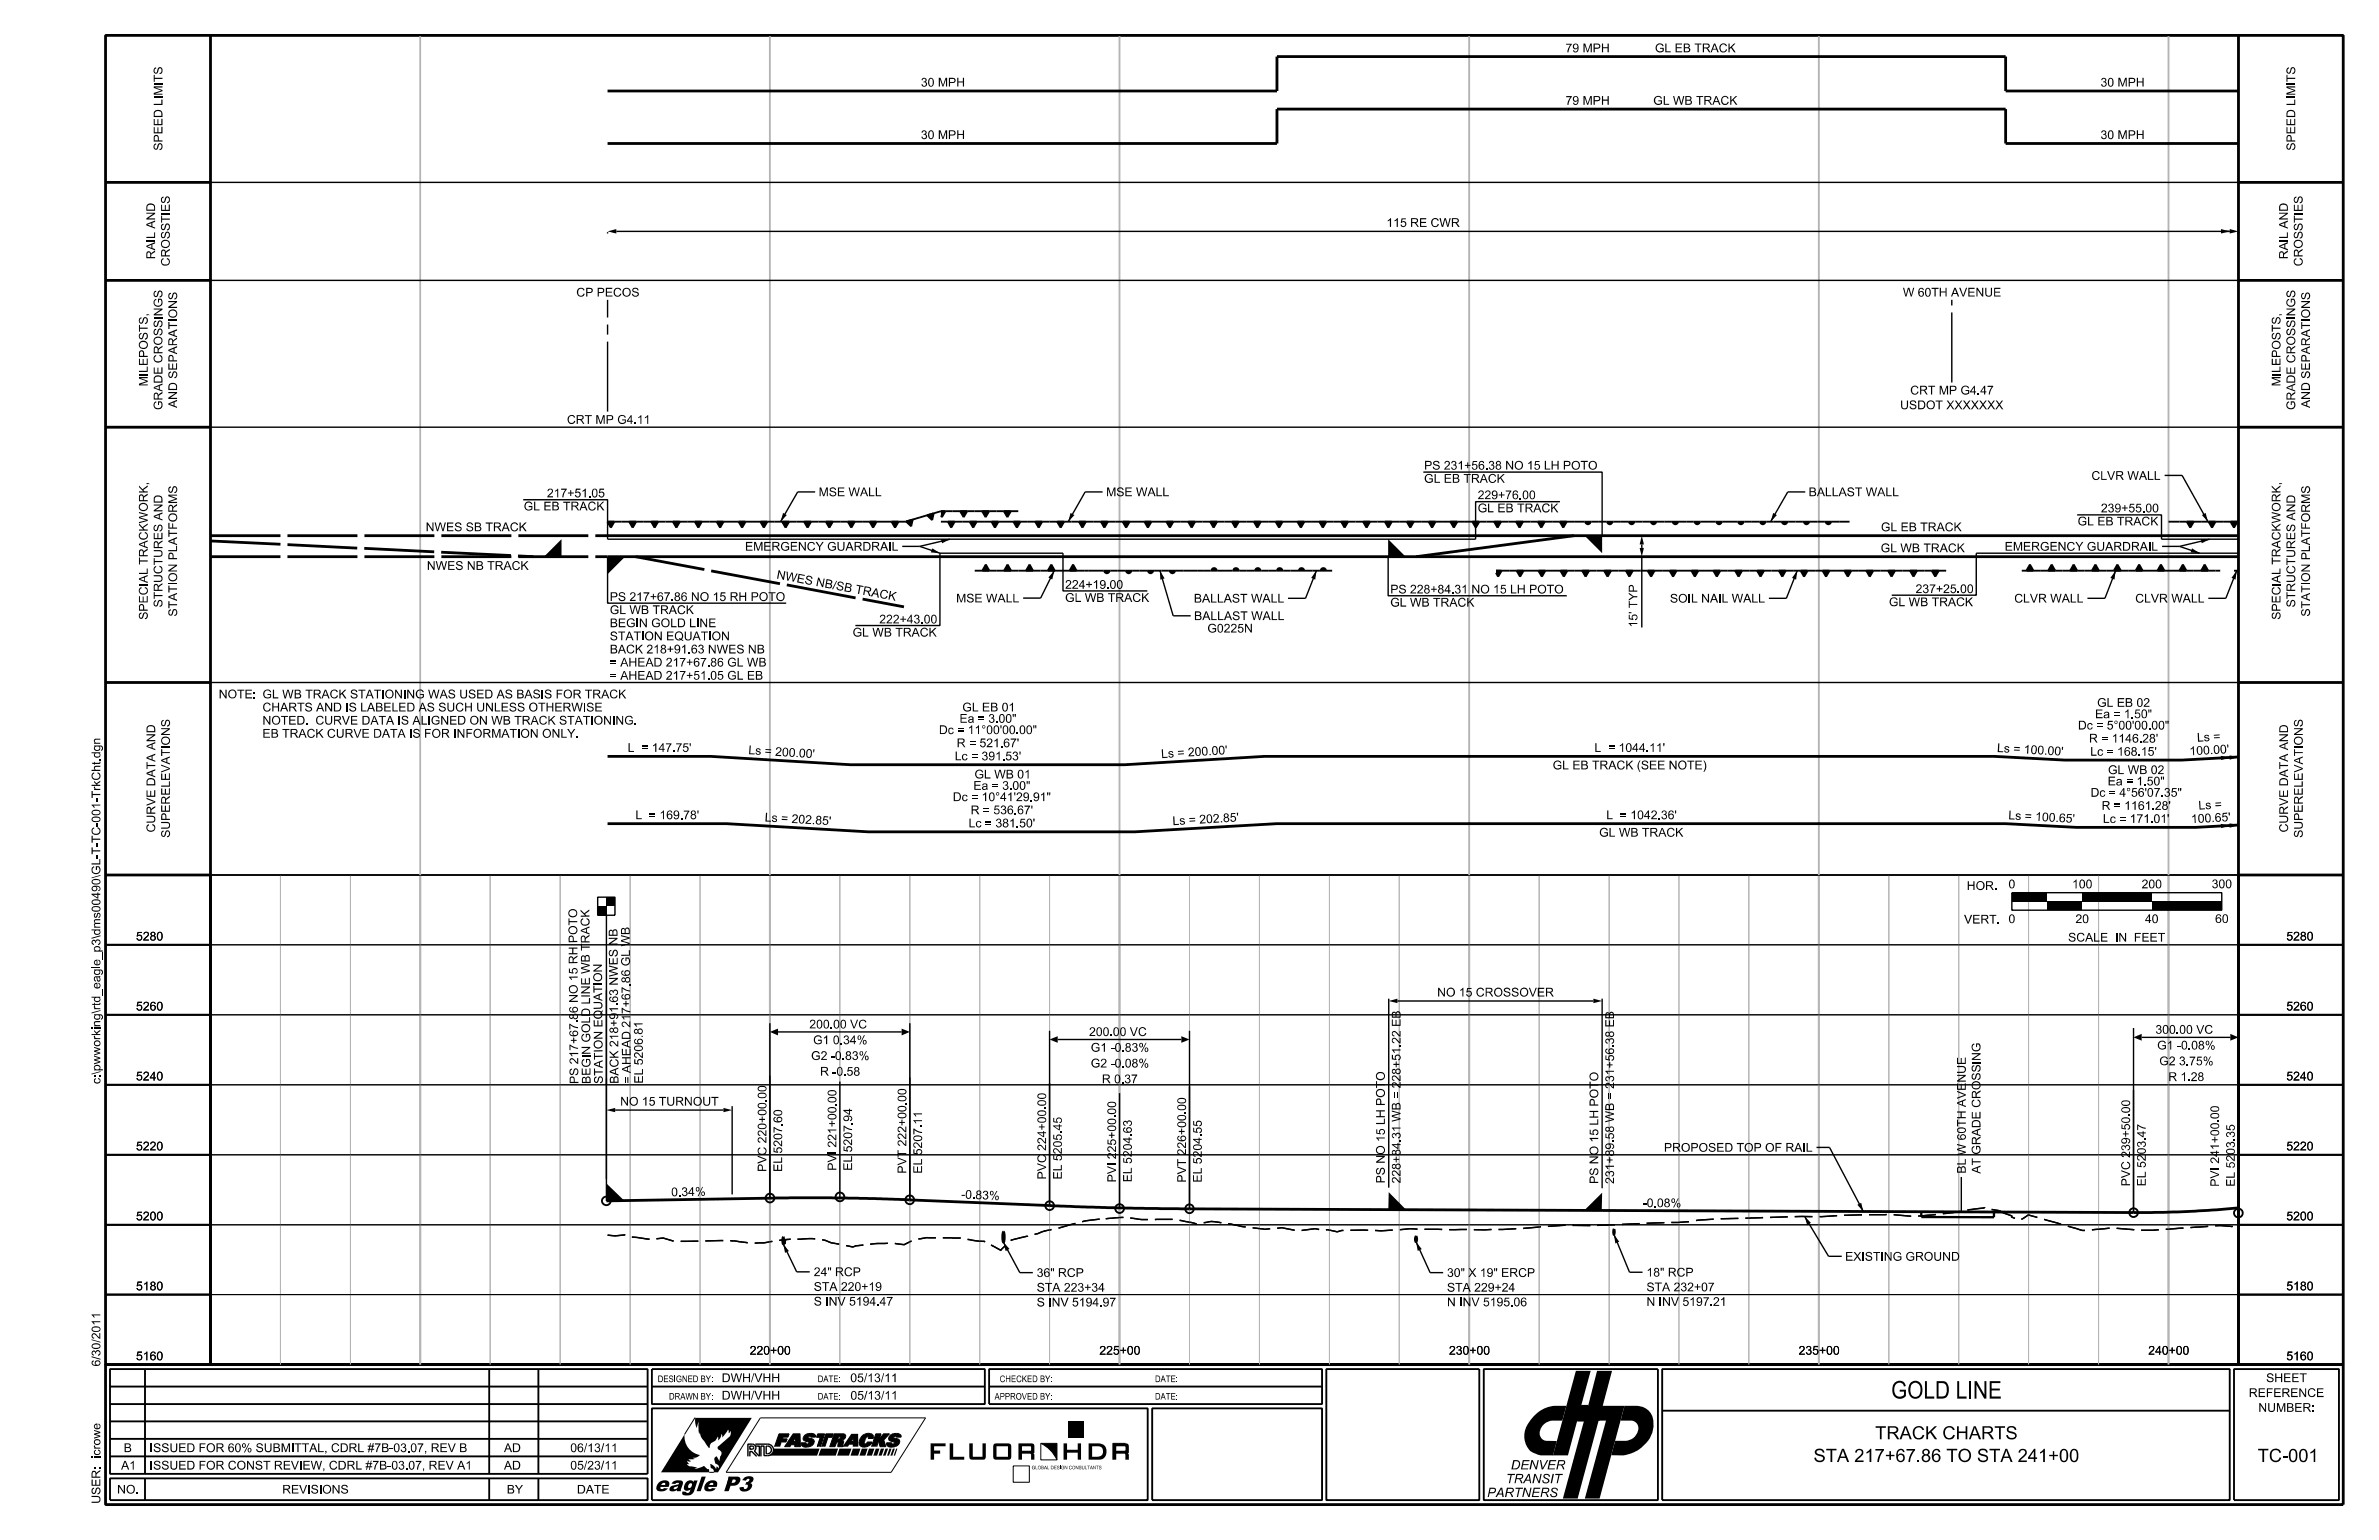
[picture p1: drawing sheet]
<svg xmlns="http://www.w3.org/2000/svg" width="432mm" height="279mm" viewBox="0 0 432 279" stroke-linecap="round" stroke-linejoin="round" font-family="sans-serif">
<defs><g id="words">
<text font-size="3.2" x="343.2" y="253.7">GOLD LINE</text>
<text font-size="2.7" x="118.7" y="270.6">eagle P3</text>
<g font-size="2.4">
<text x="340.4" y="261.1">TRACK CHARTS</text>
<text x="329.2" y="265.2">STA 217+67.86 TO STA 241+00</text>
<text x="409.8" y="265.2">TC-001</text>
</g>
<g font-size="1.7">
<text x="273.3" y="269.1">TRANSIT</text>
<text x="274.2" y="266.6">DENVER</text>
<text x="269.9" y="271.6">PARTNERS</text>
</g>
<g font-size="1.6">
<text x="284.2" y="9.5">79 MPH</text>
<text x="300.4" y="9.5">GL EB TRACK</text>
<text x="29.5" y="17.4" transform="rotate(-90 29.5 17.4)">MI</text>
<text x="29.5" y="14.9" transform="rotate(-90 29.5 14.9)">TS</text>
<text x="167.1" y="15.7">30 MPH</text>
<text x="381.3" y="15.7">30 MPH</text>
<text x="416.6" y="17.4" transform="rotate(-90 416.6 17.4)">MI</text>
<text x="416.6" y="14.9" transform="rotate(-90 416.6 14.9)">TS</text>
<text x="284.2" y="19">79 MPH</text>
<text x="300.1" y="19">GL WB TRACK</text>
<text x="29.5" y="27.3" transform="rotate(-90 29.5 27.3)">SPEED LI</text>
<text x="167.1" y="25.2">30 MPH</text>
<text x="381.3" y="25.2">30 MPH</text>
<text x="416.6" y="27.3" transform="rotate(-90 416.6 27.3)">SPEED LI</text>
<text x="30.8" y="38.5" transform="rotate(-90 30.8 38.5)">ES</text>
<text x="251.6" y="41.2">115 RE CWR</text>
<text x="417.9" y="38.5" transform="rotate(-90 417.9 38.5)">ES</text>
<text x="28.1" y="47" transform="rotate(-90 28.1 47)">RAI</text>
<text x="28.1" y="43.3" transform="rotate(-90 28.1 43.3)">LAND</text>
<text x="415.3" y="47" transform="rotate(-90 415.3 47)">RAI</text>
<text x="415.3" y="43.3" transform="rotate(-90 415.3 43.3)">LAND</text>
<text x="30.8" y="48.3" transform="rotate(-90 30.8 48.3)">CROSSTI</text>
<text x="104.6" y="53.8">CP PECOS</text>
<text x="345.4" y="53.8">W 60TH AVENUE</text>
<text x="417.9" y="48.3" transform="rotate(-90 417.9 48.3)">CROSSTI</text>
<text x="29.5" y="57.4" transform="rotate(-90 29.5 57.4)">NGS</text>
<text x="32.2" y="57.8" transform="rotate(-90 32.2 57.8)">ONS</text>
<text x="416.6" y="57.4" transform="rotate(-90 416.6 57.4)">NGS</text>
<text x="419.3" y="57.8" transform="rotate(-90 419.3 57.8)">ONS</text>
<text x="26.8" y="70.1" transform="rotate(-90 26.8 70.1)">MIEPOSTS,</text>
<text x="26.8" y="67.6" transform="rotate(-90 26.8 67.6)">L</text>
<text x="346.7" y="71.6">CRT MP G4.47</text>
<text x="413.9" y="70.1" transform="rotate(-90 413.9 70.1)">MIEPOSTS,</text>
<text x="413.9" y="67.6" transform="rotate(-90 413.9 67.6)">L</text>
<text x="29.5" y="74.4" transform="rotate(-90 29.5 74.4)">GRADE CROSSI</text>
<text x="32.2" y="74" transform="rotate(-90 32.2 74)">AND SEPARATI</text>
<text x="102.9" y="76.9">CRT MP G4.11</text>
<text x="344.9" y="74.2">USDOT XXXXXXX</text>
<text x="416.6" y="74.4" transform="rotate(-90 416.6 74.4)">GRADE CROSSI</text>
<text x="419.3" y="74" transform="rotate(-90 419.3 74)">AND SEPARATI</text>
<text x="258.5" y="87.6">GL EB TRACK</text>
<text x="258.5" y="85.2">PS 231+56.38 NO 15 LH POTO</text>
<text x="379.6" y="87.1">CLVR WALL</text>
<text x="95.1" y="92.6">GL EB TRACK</text>
<text x="99.3" y="90.2">217+51.05</text>
<text x="148.6" y="90">MSE WALL</text>
<text x="200.8" y="90">MSE WALL</text>
<text x="268.2" y="92.9">GL EB TRACK</text>
<text x="268.2" y="90.6">229+76.00</text>
<text x="328.3" y="90">BALLAST WALL</text>
<text x="377.1" y="95.3">GL EB TRACK</text>
<text x="381.3" y="93">239+55.00</text>
<text x="77.3" y="96.4">NWES SB TRACK</text>
<text x="135.2" y="99.9">EMERGENCY GUARDRAIL</text>
<text x="341.4" y="100.2">GL WB TRACK</text>
<text x="341.4" y="96.4">GL EB TRACK</text>
<text x="363.9" y="99.9">EMERGENCY GUARDRAIL</text>
<text x="26.8" y="105.8" transform="rotate(-90 26.8 105.8)">ALTRACKW ORK,</text>
<text x="32.2" y="105.6" transform="rotate(-90 32.2 105.6)">ON PLATFORMS</text>
<text x="77.5" y="103.4">NWES NB TRACK</text>
<text x="140.9" y="105" transform="rotate(11 140.9 105)">N W E S</text>
<text x="148" y="106.3" transform="rotate(11 148 106.3)">N B /S B T R A C K</text>
<text x="193.3" y="106.8">224+19.00</text>
<text x="252.3" y="107.7">PS 228+84.31 NO 15 LH POTO</text>
<text x="347.7" y="107.6">237+25.00</text>
<text x="413.9" y="105.8" transform="rotate(-90 413.9 105.8)">ALTRACKW ORK,</text>
<text x="419.3" y="105.6" transform="rotate(-90 419.3 105.6)">ON PLATFORMS</text>
<text x="26.8" y="112.4" transform="rotate(-90 26.8 112.4)">SPECI</text>
<text x="29.5" y="110.2" transform="rotate(-90 29.5 110.2)">STRUCTURES AND</text>
<text x="32.2" y="111.9" transform="rotate(-90 32.2 111.9)">STATI</text>
<text x="110.7" y="113.8">BEGIN GOLD LINE</text>
<text x="110.7" y="111.4">GL WB TRACK</text>
<text x="110.7" y="109">PS 217+67.86 NO 15 RH POTO</text>
<text x="159.6" y="113.1">222+43.00</text>
<text x="173.5" y="109.3">MSE WALL</text>
<text x="193.3" y="109.2">GL WB TRACK</text>
<text x="216.7" y="109.3">BALLAST WALL</text>
<text x="216.7" y="112.5">BALLAST WALL</text>
<text x="252.3" y="110.1">GL WB TRACK</text>
<text x="297.2" y="113.8" transform="rotate(-90 297.2 113.8)">15’TYP</text>
<text x="303.1" y="109.3">SOIL NAIL WALL</text>
<text x="342.8" y="110">GL WB TRACK</text>
<text x="365.6" y="109.3">CLVR WALL</text>
<text x="387.6" y="109.3">CLVR WALL</text>
<text x="413.9" y="112.4" transform="rotate(-90 413.9 112.4)">SPECI</text>
<text x="416.6" y="110.2" transform="rotate(-90 416.6 110.2)">STRUCTURES AND</text>
<text x="419.3" y="111.9" transform="rotate(-90 419.3 111.9)">STATI</text>
<text x="110.7" y="118.6">BACK 218+91.63 NWES NB</text>
<text x="110.7" y="116.2">STATION EQUATION</text>
<text x="154.7" y="115.5">GL WB TRACK</text>
<text x="219.2" y="114.8">G0225N</text>
<text x="110.7" y="123.3">= AHEAD 217+51.05 GL EB</text>
<text x="110.7" y="120.9">= AHEAD 217+67.86 GL WB</text>
<text x="39.7" y="126.7">NOTE:GL WB TRACK STATIONING WAS USED AS BASIS FOR TRACK</text>
<text x="47.6" y="131.5">NOTED.</text>
<text x="47.6" y="129.1">CHARTS AND IS LABELED AS SUCH UNLESS OTHERWISE</text>
<text x="57.1" y="131.5">CURVE DATA IS ALIGNED ON WB TRACK STATIONING.</text>
<text x="174.2" y="131.1">Ea = 3.00&quot;</text>
<text x="174.7" y="129.1">GL EB 01</text>
<text x="380.3" y="130.3">Ea = 1.50&quot;</text>
<text x="380.6" y="128.2">GL EB 02</text>
<text x="30.8" y="135.3" transform="rotate(-90 30.8 135.3)">ONS</text>
<text x="47.6" y="133.8">EB TRACK CURVE DATA IS FOR INFORMATION ONLY.</text>
<text x="113.9" y="136.4">L</text>
<text x="116.7" y="136.4">= 147.75’</text>
<text x="135.8" y="136.8" transform="rotate(3 135.8 136.8)">Ls = 2</text>
<text x="141.9" y="137.2" transform="rotate(3 141.9 137.2)">0</text>
<text x="143.1" y="137.3" transform="rotate(3 143.1 137.3)">0 .0</text>
<text x="146.2" y="137.4" transform="rotate(3 146.2 137.4)">0 ’</text>
<text x="173.3" y="137.9">Lc = 391.53’</text>
<text x="173.7" y="135.6">R = 521.67’</text>
<text x="210.8" y="137.5" transform="rotate(-3 210.8 137.5)">Ls = 2</text>
<text x="216.9" y="137.2" transform="rotate(-3 216.9 137.2)">0</text>
<text x="218.1" y="137.1" transform="rotate(-3 218.1 137.1)">0 .0</text>
<text x="221.2" y="136.9" transform="rotate(-3 221.2 136.9)">0 ’</text>
<text x="289.4" y="136.4">L</text>
<text x="292.2" y="136.4">= 1044.11’</text>
<text x="362.4" y="136.4" transform="rotate(3 362.4 136.4)">Ls = 1</text>
<text x="368.5" y="136.8" transform="rotate(3 368.5 136.8)">0</text>
<text x="369.8" y="136.8" transform="rotate(3 369.8 136.8)">0 .0</text>
<text x="372.8" y="137" transform="rotate(3 372.8 137)">0 ’</text>
<text x="379.2" y="134.7">R = 1146.28’</text>
<text x="379.4" y="137.1">Lc = 168.15’</text>
<text x="397.4" y="137" transform="rotate(-3 397.4 137)">1</text>
<text x="398.7" y="137" transform="rotate(-3 398.7 137)">0</text>
<text x="398.8" y="134.6" transform="rotate(-3 398.8 134.6)">L s =</text>
<text x="399.9" y="136.9" transform="rotate(-3 399.9 136.9)">0 .0</text>
<text x="403" y="136.7" transform="rotate(-3 403 136.7)">0 ’</text>
<text x="418" y="135.3" transform="rotate(-90 418 135.3)">ONS</text>
<text x="18.2" y="142.7" transform="rotate(-90 18.2 142.7)">k</text>
<text x="18.2" y="138.2" transform="rotate(-90 18.2 138.2)">.gn</text>
<text x="176.7" y="143.3">Ea = 3.00&quot;</text>
<text x="176.9" y="141.2">GL WB 01</text>
<text x="281.8" y="139.6">GL EB TRACK (SEE NOTE)</text>
<text x="382.6" y="142.5">Ea = 1.50&quot;</text>
<text x="382.6" y="140.4">GL WB 02</text>
<text x="18.2" y="149.3" transform="rotate(-90 18.2 149.3)">001-</text>
<text x="18.2" y="144.8" transform="rotate(-90 18.2 144.8)">TrChtd</text>
<text x="115.3" y="148.6">L</text>
<text x="118.1" y="148.6">= 169.78’</text>
<text x="138.8" y="149" transform="rotate(3 138.8 149)">Ls = 2</text>
<text x="144.9" y="149.4" transform="rotate(3 144.9 149.4)">0</text>
<text x="146.1" y="149.4" transform="rotate(3 146.1 149.4)">2 .8</text>
<text x="149.2" y="149.6" transform="rotate(3 149.2 149.6)">5 ’</text>
<text x="176.2" y="147.7">R = 536.67’</text>
<text x="212.9" y="149.7" transform="rotate(-3 212.9 149.7)">Ls = 2</text>
<text x="218.9" y="149.4" transform="rotate(-3 218.9 149.4)">0</text>
<text x="220.2" y="149.3" transform="rotate(-3 220.2 149.3)">2 .8</text>
<text x="223.2" y="149.1" transform="rotate(-3 223.2 149.1)">5 ’</text>
<text x="291.5" y="148.6">L</text>
<text x="294.4" y="148.6">= 1042.36’</text>
<text x="364.5" y="148.7" transform="rotate(3 364.5 148.7)">Ls = 1</text>
<text x="370.6" y="149" transform="rotate(3 370.6 149)">0</text>
<text x="371.8" y="149" transform="rotate(3 371.8 149)">0 .6</text>
<text x="374.9" y="149.2" transform="rotate(3 374.9 149.2)">5 ’</text>
<text x="381.4" y="146.9">R = 1161.28’</text>
<text x="381.7" y="149.3">Lc = 171.01’</text>
<text x="397.7" y="149.4" transform="rotate(-3 397.7 149.4)">1</text>
<text x="398.9" y="149.3" transform="rotate(-3 398.9 149.3)">0</text>
<text x="399.1" y="146.9" transform="rotate(-3 399.1 146.9)">L s =</text>
<text x="400.2" y="149.2" transform="rotate(-3 400.2 149.2)">0 .6</text>
<text x="403.2" y="149.1" transform="rotate(-3 403.2 149.1)">5 ’</text>
<text x="18.2" y="155" transform="rotate(-90 18.2 155)">T-</text>
<text x="18.2" y="152.9" transform="rotate(-90 18.2 152.9)">TC-</text>
<text x="28.2" y="151" transform="rotate(-90 28.2 151)">CURVE DATA AND</text>
<text x="30.8" y="152" transform="rotate(-90 30.8 152)">SUPERELEVATI</text>
<text x="175.8" y="150.1">Lc = 381.50’</text>
<text x="290.3" y="151.8">GL WB TRACK</text>
<text x="415.3" y="151" transform="rotate(-90 415.3 151)">CURVE DATA AND</text>
<text x="418" y="152" transform="rotate(-90 418 152)">SUPERELEVATI</text>
<text x="18.2" y="158.7" transform="rotate(-90 18.2 158.7)">GL-</text>
<text x="357" y="161.5">HOR. 0</text>
<text x="376.1" y="161.2">100</text>
<text x="388.7" y="161.2">200</text>
<text x="401.4" y="161.1">300</text>
<text x="356.5" y="167.6">VERT. 0</text>
<text x="376.7" y="167.5">20</text>
<text x="389.3" y="167.5">40</text>
<text x="402" y="167.5">60</text>
<text x="18.2" y="169.7" transform="rotate(-90 18.2 169.7)">d</text>
<text x="24.7" y="170.6">5280</text>
<text x="104.8" y="171.1" transform="rotate(-90 104.8 171.1)">POTO</text>
<text x="375.4" y="170.8">SCALE</text>
<text x="384" y="170.8">IN</text>
<text x="387.6" y="170.8">FEET</text>
<text x="415" y="170.6">5280</text>
<text x="18.2" y="175.2" transform="rotate(-90 18.2 175.2)">e</text>
<text x="109.3" y="178.2" transform="rotate(-90 109.3 178.2)">ON</text>
<text x="114.4" y="178.4" transform="rotate(-90 114.4 178.4)">8</text>
<text x="18.2" y="183.3" transform="rotate(-90 18.2 183.3)">rd</text>
<text x="24.7" y="183.3">5260</text>
<text x="104.9" y="185" transform="rotate(-90 104.9 185)">86NO 15RH</text>
<text x="107.1" y="180.4" transform="rotate(-90 107.1 180.4)">NE W B TRACK</text>
<text x="112.2" y="181.9" transform="rotate(-90 112.2 181.9)">6</text>
<text x="260.8" y="180.8">NO 15 CROSSOVER</text>
<text x="415" y="183.3">5260</text>
<text x="18.2" y="187.9" transform="rotate(-90 18.2 187.9)">kn</text>
<text x="107.2" y="191.4" transform="rotate(-90 107.2 191.4)">N GOLD LI</text>
<text x="109.4" y="190.4" transform="rotate(-90 109.4 190.4)">ON EQUATI</text>
<text x="116.7" y="187.7" transform="rotate(-90 116.7 187.7)">8</text>
<text x="146.9" y="186.6">200.00 VC</text>
<text x="147.6" y="189.5">G1 0.34%</text>
<text x="197.7" y="188">200.00 VC</text>
<text x="198" y="190.8">G1 -0.83%</text>
<text x="254.2" y="189.4" transform="rotate(-90 254.2 189.4)">2</text>
<text x="293" y="189.5" transform="rotate(-90 293 189.5)">3</text>
<text x="391.2" y="187.6">300.00 VC</text>
<text x="391.5" y="190.4">G1 -0.08%</text>
<text x="18.2" y="196.7" transform="rotate(-90 18.2 196.7)">c:p</text>
<text x="18.2" y="195" transform="rotate(-90 18.2 195)">\wworig\t_eagl_p3\ms00490\</text>
<text x="24.7" y="196">5240</text>
<text x="105" y="196.7" transform="rotate(-90 105 196.7)">PS 217+67.</text>
<text x="107.2" y="196.6" transform="rotate(-90 107.2 196.6)">BEGI</text>
<text x="109.4" y="196.6" transform="rotate(-90 109.4 196.6)">STATI</text>
<text x="112.3" y="196.6" transform="rotate(-90 112.3 196.6)">BACK 218+91.3NW ES NB</text>
<text x="114.5" y="196.6" transform="rotate(-90 114.5 196.6)">= AHEAD 217+67.6GLW B</text>
<text x="116.7" y="196.6" transform="rotate(-90 116.7 196.6)">EL5206.1</text>
<text x="147.2" y="192.3">G2 -0.83%</text>
<text x="148.9" y="195.2">R -0.58</text>
<text x="198" y="193.7">G2 -0.08%</text>
<text x="200" y="196.5">R 0.37</text>
<text x="359.5" y="192.5" transform="rotate(-90 359.5 192.5)">NG</text>
<text x="391.9" y="193.3">G2 3.75%</text>
<text x="393.5" y="196.1">R 1.28</text>
<text x="415" y="196">5240</text>
<text x="112.6" y="200.6">NO 15 TURNOUT</text>
<text x="139.1" y="199.4" transform="rotate(-90 139.1 199.4)">0</text>
<text x="142" y="203.7" transform="rotate(-90 142 203.7)">6</text>
<text x="151.8" y="200.1" transform="rotate(-90 151.8 200.1)">0</text>
<text x="154.7" y="203.5" transform="rotate(-90 154.7 203.5)">9</text>
<text x="164.5" y="199.9" transform="rotate(-90 164.5 199.9)">0</text>
<text x="189.9" y="200.7" transform="rotate(-90 189.9 200.7)">0</text>
<text x="202.6" y="202.2" transform="rotate(-90 202.6 202.2)">0</text>
<text x="215.3" y="201.5" transform="rotate(-90 215.3 201.5)">0</text>
<text x="386.6" y="202" transform="rotate(-90 386.6 202)">0</text>
<text x="402.8" y="203" transform="rotate(-90 402.8 203)">0</text>
<text x="24.7" y="208.7">5220</text>
<text x="142" y="209.3" transform="rotate(-90 142 209.3)">5207.0</text>
<text x="151.8" y="209.4" transform="rotate(-90 151.8 209.4)">I221+00.0</text>
<text x="154.7" y="209.1" transform="rotate(-90 154.7 209.1)">5207.4</text>
<text x="167.4" y="204.1" transform="rotate(-90 167.4 204.1)">1</text>
<text x="189.9" y="208.8" transform="rotate(-90 189.9 208.8)">224+00.0</text>
<text x="192.7" y="209.4" transform="rotate(-90 192.7 209.4)">205.5</text>
<text x="192.7" y="205.1" transform="rotate(-90 192.7 205.1)">4</text>
<text x="218.1" y="205.7" transform="rotate(-90 218.1 205.7)">5</text>
<text x="254.2" y="206.6" transform="rotate(-90 254.2 206.6)">3</text>
<text x="293" y="206.7" transform="rotate(-90 293 206.7)">5</text>
<text x="302" y="209">PROPOSED TOP OF RAIL</text>
<text x="356.8" y="206.9" transform="rotate(-90 356.8 206.9)">60TH AVENUE</text>
<text x="359.5" y="209.5" transform="rotate(-90 359.5 209.5)">GRADE CROSSI</text>
<text x="389.5" y="209.4" transform="rotate(-90 389.5 209.4)">03.7</text>
<text x="389.5" y="206.4" transform="rotate(-90 389.5 206.4)">4</text>
<text x="405.6" y="206.4" transform="rotate(-90 405.6 206.4)">3</text>
<text x="415" y="208.7">5220</text>
<text x="139.1" y="212.6" transform="rotate(-90 139.1 212.6)">PVC 220+00.0</text>
<text x="142" y="212.6" transform="rotate(-90 142 212.6)">EL</text>
<text x="151.8" y="212.4" transform="rotate(-90 151.8 212.4)">PV</text>
<text x="154.7" y="212.4" transform="rotate(-90 154.7 212.4)">EL</text>
<text x="164.5" y="212.9" transform="rotate(-90 164.5 212.9)">PVT 222+00.0</text>
<text x="167.4" y="212.9" transform="rotate(-90 167.4 212.9)">EL5207.1</text>
<text x="189.9" y="214" transform="rotate(-90 189.9 214)">PVC</text>
<text x="192.7" y="214" transform="rotate(-90 192.7 214)">EL5</text>
<text x="202.6" y="214.5" transform="rotate(-90 202.6 214.5)">PVI225+00.0</text>
<text x="205.4" y="214.5" transform="rotate(-90 205.4 214.5)">EL5204.3</text>
<text x="215.3" y="214.6" transform="rotate(-90 215.3 214.6)">PVT 226+00.0</text>
<text x="218.1" y="214.6" transform="rotate(-90 218.1 214.6)">EL5204.5</text>
<text x="251.4" y="214.7" transform="rotate(-90 251.4 214.7)">PS NO 15LH POTO</text>
<text x="254.2" y="214.7" transform="rotate(-90 254.2 214.7)">228+84.1W B = 228+51.2EB</text>
<text x="290.1" y="214.8" transform="rotate(-90 290.1 214.8)">PS NO 15LH POTO</text>
<text x="293" y="214.8" transform="rotate(-90 293 214.8)">231+89.8W B = 231+56.8EB</text>
<text x="356.8" y="212.9" transform="rotate(-90 356.8 212.9)">BLW</text>
<text x="359.5" y="212.9" transform="rotate(-90 359.5 212.9)">AT</text>
<text x="386.6" y="215.2" transform="rotate(-90 386.6 215.2)">PVC 239+50.0</text>
<text x="389.5" y="215.2" transform="rotate(-90 389.5 215.2)">EL52</text>
<text x="402.8" y="215.3" transform="rotate(-90 402.8 215.3)">PVI241+00.0</text>
<text x="405.6" y="215.3" transform="rotate(-90 405.6 215.3)">EL5203.5</text>
<text x="24.7" y="221.4">5200</text>
<text x="121.8" y="217" transform="rotate(-1 121.8 217)">0 .3 4 %</text>
<text x="174.4" y="217.4" transform="rotate(2 174.4 217.4)">-0 .8</text>
<text x="178.2" y="217.6" transform="rotate(2 178.2 217.6)">3 %</text>
<text x="298.1" y="219">-0.08%</text>
<text x="415" y="221.4">5200</text>
<text x="147.7" y="231.5">24&quot; RCP</text>
<text x="188.2" y="231.7">36&quot; RCP</text>
<text x="262.6" y="231.7">30&quot; X 19&quot; ERCP</text>
<text x="298.8" y="231.6">18&quot; RCP</text>
<text x="334.9" y="228.7">EXISTING GROUND</text>
<text x="24.7" y="234.1">5180</text>
<text x="147.7" y="236.9">S INV 5194.47</text>
<text x="147.7" y="234.2">STA 220+19</text>
<text x="188.2" y="237">S INV 5194.97</text>
<text x="188.2" y="234.4">STA 223+34</text>
<text x="262.6" y="237">N INV 5195.06</text>
<text x="262.6" y="234.3">STA 229+24</text>
<text x="298.8" y="236.9">N INV 5197.21</text>
<text x="298.8" y="234.3">STA 232+07</text>
<text x="415" y="234.1">5180</text>
<text x="18.2" y="243" transform="rotate(-90 18.2 243)">2</text>
<text x="136.1" y="245.8">220+00</text>
<text x="199.5" y="245.8">225+00</text>
<text x="263" y="245.8">230+00</text>
<text x="326.5" y="245.8">235+00</text>
<text x="389.9" y="245.8">240+00</text>
<text x="18.2" y="247.9" transform="rotate(-90 18.2 247.9)">6/0/011</text>
<text x="18.2" y="246.1" transform="rotate(-90 18.2 246.1)">3</text>
<text x="24.7" y="246.8">5160</text>
<text x="131" y="250.8">DWH/VHH</text>
<text x="154.3" y="250.8">05/13/11</text>
<text x="411.3" y="250.8">SHEET</text>
<text x="415" y="246.8">5160</text>
<text x="131" y="253.9">DWH/VHH</text>
<text x="154.4" y="253.9">05/13/11</text>
<text x="408.2" y="253.5">REFERENCE</text>
<text x="409.9" y="256.2">NUMBER:</text>
<text x="22.5" y="263.4">B</text>
<text x="27.2" y="263.4">ISSUED FOR 60% SUBMITTAL, CDRL #7B-03.07, REV B</text>
<text x="91.5" y="263.4">AD</text>
<text x="103.5" y="263.4">06/13/11</text>
<text x="18.2" y="264.1" transform="rotate(-90 18.2 264.1)">cowe</text>
<text x="22" y="266.6">A1</text>
<text x="27.2" y="266.6">ISSUED FOR CONST REVIEW, CDRL #7B-03.07, REV A1</text>
<text x="91.5" y="266.6">AD</text>
<text x="103.5" y="266.6">05/23/11</text>
<text x="18.2" y="272.8" transform="rotate(-90 18.2 272.8)">USER: ir</text>
<text x="21.3" y="271">NO.</text>
<text x="51.2" y="271">REVISIONS</text>
<text x="92" y="271">BY</text>
<text x="104.7" y="271">DATE</text>
</g>
<g font-size="1.2">
<text x="119.4" y="250.8">DESIGNED BY:</text>
<text x="148.4" y="250.8">DATE:</text>
<text x="181.5" y="250.8">CHECKED BY:</text>
<text x="209.6" y="250.8">DATE:</text>
<text x="121.4" y="253.9">DRAWN BY:</text>
<text x="148.4" y="253.9">DATE:</text>
<text x="180.5" y="253.9">APPROVED BY:</text>
<text x="209.6" y="253.9">DATE:</text>
</g>
<text font-size=".6" x="187.3" y="266.6">GLOBAL DESIGN CONSULTANTS</text>
</g></defs>
<g fill="none" stroke="#000" stroke-width=".34">
<path d="M114.2 94.7l.6 1 .7-1M118.2 94.7l.6 1 .7-1M122.1 94.7l.7 1 .6-1M126.1 94.7l.7 1 .6-1M130.1 94.7l.6 1 .6-1M134.1 94.7l.6 1 .6-1M138 94.7l.6 1 .7-1M142 94.7l.6 1 .6-1M145.9 94.7l.7 1 .6-1M149.9 94.7l.6 1 .7-1M153.9 94.7l.6 1 .7-1M157.8 94.7l.7 1 .6-1"/>
<path d="M161.8 94.7l.7 1 .6-1M164.5 94.6l-54.3 .1 .7 1 .6-1M165.7 94.3l-.3 1.2-.9-.9M165.7 94.3l-1.2 .3M168.3 93.5l-2.6 .8M169.5 93.1l-1.2 .4M169.5 93.1l-.3 1.3-.9-.9M170.8 94.7h164.9M171.6 92.7l-.6 1.1-.2-.3M172 94.7l.6 1 .7-1M175.5 92.7l-.6 1.1-.6-1.1M176 94.7l.6 1 .7-1"/>
<path d="M179.5 92.7l-.6 1.1-.6-1.1M180 94.7l.6 1 .6-1M183.5 92.7l-.7 1.1-.6-1.1M183.9 94.7l.7 1 .6-1M184.8 92.7h-14l-1.3 .4M187.9 94.7l.6 1 .7-1M191.9 94.7l.6 1 .6-1M195.8 94.7l.7 1 .6-1M199.8 94.7l.6 1 .7-1M203.8 94.7l.6 1 .6-1M207.7 94.7l.7 1 .6-1M211.7 94.7l.6 1 .7-1"/>
<path d="M215.7 94.7l.6 1 .6-1M219.6 94.7l.7 1 .6-1M223.6 94.7l.6 1 .7-1M227.6 94.7l.6 1 .6-1M231.5 94.7l.7 1 .6-1M235.5 94.7l.6 1 .6-1M239.5 94.7l.6 1 .6-1M243.4 94.7l.7 1 .6-1M247.4 94.7l.6 1 .7-1M251.4 94.7l.6 1 .6-1M255.3 94.7l.7 1 .6-1M259.3 94.7l.6 1 .7-1"/>
<path d="M263.2 94.7l.7 1 .6-1M267.2 94.7l.7 1 .6-1M271.2 94.7l.6 1 .7-1M275.2 94.7l.6 1 .6-1M279.1 94.7l.7 1 .6-1M283.1 94.7l.6 1 .7-1M393.6 94.7h12.7M396.9 94.7l.6 1 .7-1M400.9 94.7l.6 1 .6-1M404.8 94.7l.7 1 .6-1M176.9 103.5h64.9M178.3 103.5l.6-1.1 .7 1.1"/>
<path d="M182.2 103.5l.7-1.1 .6 1.1M186.2 103.5l.7-1.1 .6 1.1M190.2 103.5l.6-1.1 .7 1.1M194.1 103.5l.7-1.1 .6 1.1M271.5 103.5h81.7M272.6 103.5l-.7 1.1-.4-.7M275.3 103.5l.6 1.1 .6-1.1M279.2 103.5l.7 1.1 .6-1.1M283.2 103.5l.6 1.1 .7-1.1M287.2 103.5l.6 1.1 .6-1.1M291.1 103.5l.7 1.1 .6-1.1M295.1 103.5l.6 1.1 .7-1.1"/>
<path d="M299 103.5l.7 1.1 .6-1.1M303 103.5l.7 1.1 .6-1.1M307 103.5l.6 1.1 .7-1.1M311 103.5l.6 1.1 .6-1.1M314.9 103.5l.7 1.1 .6-1.1M318.9 103.5l.6 1.1 .7-1.1M322.9 103.5l.6 1.1 .6-1.1M326.8 103.5l.6 1.1 .7-1.1M330.8 103.5l.6 1.1 .7-1.1M334.8 103.5l.6 1.1 .6-1.1M338.7 103.5l.7 1.1 .6-1.1M342.7 103.5l.6 1.1 .7-1.1"/>
<path d="M346.7 103.5l.6 1.1 .6-1.1M350.6 103.5l.7 1.1 .6-1.1M367 103.5h36M367.8 103.5l.6-1.1 .7 1.1M371.8 103.5l.6-1.1 .6 1.1M375.7 103.5l.7-1.1 .6 1.1M379.7 103.5l.6-1.1 .7 1.1M383.7 103.5l.6-1.1 .7 1.1M387.6 103.5l.7-1.1 .6 1.1M391.6 103.5l.6-1.1 .7 1.1M395.6 103.5l.6-1.1 .6 1.1M399.5 103.5l.7-1.1 .6 1.1"/>
<path d="M405.5 103.5h.8M19.2 158.8h19M406.3 158.8h19M19.2 171.4h19M406.3 171.4h19M19.2 184.1h19M19.2 196.8h19M406.3 184.1h19M406.3 196.8h19M19.2 209.5h19M406.3 209.5h19M19.2 222.2h19"/>
<path d="M19.2 234.9h19M406.3 222.2h19M406.3 234.9h19M19.2 247.6h19M20 248.4h97.5v19h-97.5zM20 251.6h97.5M20 254.7h97.5M20 257.9h97.5M26.3 248.4v19M88.8 248.4v19M97.7 248.4v19M118.3 248.4h60.5v6.3h-60.5z"/>
<path d="M118.3 255.5h90v16.7h-90zM118.3 251.6h60.5M179.5 248.4h60.5v6.3h-60.5zM179.5 251.6h60.5M209.1 255.5h30.9v16.7h-30.9zM240.7 248.4h27.8v23.8h-27.8zM269.3 248.4h31.6v23.8h-31.6zM287 255.1h1.3l-.8 2.6h-1.2zM290.9 255.1l-.7 2.6M301.7 255.9h103M301.7 248.4h103v23.8h-103zM405.5 248.4h19v23.8h-19z"/>
<path d="M406.3 247.6h19M20 268.2h97.5v4h-97.5zM20 261.1h97.5M20 264.2h97.5M26.3 268.2v4M88.8 268.2v4M97.7 268.2v4"/>
<circle cx="110.1" cy="217.9" r=".78"/>
<circle cx="139.8" cy="217.4" r=".8"/>
<circle cx="152.5" cy="217.2" r=".8"/>
<circle cx="165.1" cy="217.7" r=".79"/>
<circle cx="190.5" cy="218.7" r=".8"/>
<circle cx="203.2" cy="219.3" r=".8"/>
<circle cx="215.9" cy="219.3" r=".78"/>
<circle cx="387.3" cy="220" r=".8"/>
<circle cx="406.3" cy="220.1" r=".79"/>
</g>
<g fill="none" stroke="#000" stroke-width=".51">
<path d="M19.2 6.4h406.1v241.2h-406.1zM38.2 6.4v241.2h368.1v-241.2M110.3 16.5h121.5v-6.2h132.2v6.2h42.3M19.2 33.1h19M110.3 26h121.5v-6.2h132.2v6.2h42.3M406.3 33.1h19M19.2 50.9h19M406.3 50.9h19M19.2 77.5h19M406.3 77.5h19M38.2 97.2h12.7M38.2 98.1l12.7 .6"/>
<path d="M52.2 97.2h12.7M52.2 98.8l12.6 .6M66.1 99.5l12.7 .6M66.1 97.2h12.7M80.1 97.2h12.7M94.1 97.2h12.7M108.1 97.2h298.2M285.7 97.2l-28.7 3.8M38.2 101h12.7M52.2 101h12.7M66.1 101h12.7M80.1 100.2l12.6 .6"/>
<path d="M80.1 101h12.7M94 100.9l2.8 .1M94.1 101h12.7M108.1 101h298.2M115.4 101l12.4 2.3M129.1 103.6l12.5 2.3M142.8 106.1l12.5 2.4M156.6 108.7l7.5 1.4M19.2 123.8h19M110.3 137.2h18.7l25.4 1.5h49.7l25.4-1.5h132.5l12.7 .7h21.4l10.2-.6M406.3 123.8h19M19.2 158.8h19"/>
<path d="M110.3 149.4h21.5l25.8 1.5h48.4l25.7-1.5h132.3l12.8 .7h21.7l7.8-.4M406.3 158.8h19M110.1 217.9l33.3-.6h10.1l10.6 .3 33.3 1.4 16.9 .3 176.1 .7 8-.3 7.9-.6M19.2 247.6h406.1v25.4h-406.1z"/>
</g>
<g fill="#000">
<path d="M110.3 42l1.6-.4v.8zM403.1 41.6l1.6 .4-1.6 .4zM404.7 41.6l1.6 .4-1.6 .4zM101.9 97.8v3.2h-3.2zM110.2 94.7h1.3l-.6 1zM114.2 94.7h1.3l-.7 1zM118.2 94.7h1.3l-.7 1zM122.1 94.7h1.3l-.6 1zM126.1 94.7h1.3l-.6 1zM130.1 94.7h1.2l-.6 1zM134.1 94.7h1.2l-.6 1zM138 94.7h1.3l-.7 1z"/>
<path d="M142 94.7h1.2l-.6 1zM142.1 93.1l.7 .4-1.1 1.2zM145.9 94.7h1.3l-.6 1zM149.9 94.7h1.3l-.7 1zM153.9 94.7h1.3l-.7 1zM157.8 94.7h1.3l-.6 1zM161.8 94.7h1.3l-.6 1zM164.5 94.6l1.2-.3-.3 1.2zM168.3 93.5l1.2-.4-.3 1.3zM169.2 99.5l1.4 .9-1.7-.2zM170.8 97.8h1.6l-1.4 .8zM172 94.7h1.3l-.7 1z"/>
<path d="M174.3 92.7h1.2l-.6 1.1zM176 94.7h1.3l-.7 1zM178.3 92.7h1.2l-.6 1.1zM180 94.7h1.2l-.6 1zM182.2 92.7h1.3l-.7 1.1zM183.9 94.7h1.3l-.6 1zM187.9 94.7h1.3l-.7 1zM191.9 94.7h1.2l-.6 1zM194.3 93.1l.7 .4-1.1 1.2zM195.8 94.7h1.3l-.6 1zM199.8 94.7h1.3l-.7 1zM203.8 94.7h1.2l-.6 1z"/>
<path d="M207.7 94.7h1.3l-.6 1zM211.7 94.7h1.3l-.7 1zM215.7 94.7h1.2l-.6 1zM219.6 94.7h1.3l-.6 1zM223.6 94.7h1.3l-.7 1zM227.6 94.7h1.2l-.6 1zM231.5 94.7h1.3l-.6 1zM235.5 94.7h1.2l-.6 1zM239.5 94.7h1.2l-.6 1zM243.4 94.7h1.3l-.6 1zM247.4 94.7h1.3l-.7 1zM251.4 94.7h1.2l-.6 1z"/>
<path d="M252 97.8l3.1 3.2h-3.1zM255.3 94.7h1.3l-.6 1zM259.3 94.7h1.3l-.7 1zM263.2 94.7h1.3l-.6 1zM267.2 94.7h1.3l-.6 1zM271.2 94.7h1.3l-.7 1zM275.2 94.7h1.2l-.6 1zM279.1 94.7h1.3l-.6 1zM283.1 94.7h1.3l-.7 1zM298 97.2l.4 1.6h-.8zM297.6 99.4h.8l-.4 1.6zM321.8 93.1l.7 .4-1.1 1.2z"/>
<path d="M396.9 94.7h1.3l-.7 1zM397.9 99.5l1.3 .9-1.6-.2zM399.5 97.8h1.6l-1.5 .8zM399.7 93.5l.6-.4 .5 1.6zM400.9 94.7h1.2l-.6 1zM404.8 94.7h1.3l-.6 1zM110.3 101h3.2l-3.2 3.2zM178.9 102.4l.7 1.1h-1.3zM182.9 102.4l.6 1.1h-1.3zM186.9 102.4l.6 1.1h-1.3zM191.3 103.5l-.3 1.6-.7-.3zM190.8 102.4l.7 1.1h-1.3z"/>
<path d="M194.8 102.4l.6 1.1h-1.3zM210.5 103.5l.9 1.5-.8 .2zM238.9 103.5l-.2 1.7-.7-.4zM275.3 103.5h1.2l-.6 1.1zM279.2 103.5h1.3l-.6 1.1zM283.2 103.5h1.3l-.7 1.1zM287.2 103.5h1.2l-.6 1.1zM287.6 97.2h3.2v3.2zM291.1 103.5h1.3l-.6 1.1zM295.1 103.5h1.3l-.7 1.1zM299 103.5h1.3l-.6 1.1zM303 103.5h1.3l-.6 1.1z"/>
<path d="M307 103.5h1.3l-.7 1.1zM311 103.5h1.2l-.6 1.1zM314.9 103.5h1.3l-.6 1.1zM318.9 103.5h1.3l-.7 1.1zM322.9 103.5h1.2l-.6 1.1zM326.2 103.5l-.2 1.7-.7-.4zM326.8 103.5h1.3l-.7 1.1zM330.8 103.5h1.3l-.7 1.1zM334.8 103.5h1.2l-.6 1.1zM338.7 103.5h1.3l-.6 1.1zM342.7 103.5h1.3l-.7 1.1zM346.7 103.5h1.2l-.6 1.1z"/>
<path d="M350.6 103.5h1.3l-.6 1.1zM368.4 102.4l.7 1.1h-1.3zM372.4 102.4l.6 1.1h-1.2zM376.4 102.4l.6 1.1h-1.3zM380.3 102.4l.7 1.1h-1.3zM384 103.5l-.2 1.7-.8-.4zM384.3 102.4l.7 1.1h-1.3zM388.3 102.4l.6 1.1h-1.3zM392.2 102.4l.7 1.1h-1.3zM396.2 102.4l.6 1.1h-1.2zM400.2 102.4l.6 1.1h-1.3zM406 103.5l-.2 1.7-.8-.4z"/>
<path d="M403.1 137.1l1.6 .3-1.5 .5zM404.7 137.1l1.6 .2-1.6 .5zM403.1 149.5l1.6 .3-1.5 .4zM404.7 149.4l1.6 .3-1.6 .5zM108.5 164.4h1.6v1.7h-1.6zM110.1 162.8h1.5v1.6h-1.5zM365.2 162h6.3v1.5h-6.3zM371.5 163.5h6.4v1.6h-6.4zM377.9 162h12.7v1.5h-12.7zM390.6 163.5h12.7v1.6h-12.7zM139.7 187.2l1.5-.6v1.3zM163.7 186.6l1.4 .6-1.4 .7z"/>
<path d="M190.5 188.6l1.5-.6v1.2zM214.4 188l1.5 .6-1.5 .6zM252.1 181.6l1.5-.4v.8zM289.2 181.2l1.6 .4-1.6 .4zM387.2 188.2l1.5-.6v1.2zM404.8 187.6l1.5 .6-1.5 .6zM110.1 214.7l3.2 3.1-3.2 .1zM110.1 201.4l1.6-.4v.8zM131.3 201l1.6 .4-1.6 .4zM252.1 216.3l3.1 3.2h-3.2zM287.5 219.6l3.3-3.2-.1 3.2zM337.1 218.6l.7-.4 .4 1.6z"/>
<path d="M142.2 225.7l1 1.3-.7 .3zM182.1 225.4l1.1 1.2-.7 .4zM257 225.3l1.1 1.3-.8 .3zM292.9 224l1 1.3-.7 .3zM327.6 220.7l1.1 1.2-.7 .4zM193.9 257.8h2.9v3h-2.9zM149 262.8h3.1l-.4 1.3h-3.1zM152.4 262.8h2.2l-.5 1.3h-2.2zM154.8 262.8h1.4l-.4 1.3h-1.4zM156.4 262.8h1.1l-.4 1.3h-1.1zM157.7 262.8h1l-.4 1.3h-1zM159 262.8h.6l-.4 1.3h-.7z"/>
<path d="M159.9 262.8h.6l-.5 1.3h-.5zM160.7 262.8h.5l-.5 1.3h-.4zM161.4 262.8h.4l-.4 1.3h-.4zM162.1 262.8h.3l-.4 1.3h-.4zM162.7 262.8h.2l-.4 1.3h-.3z"/>
<path d="M82.7 94.9a.6 .6 0 0 1 1 .3h-.2a.37 .37 0 0 0-.3-.2 .37 .37 0 0 0-.4 .3l.2 .1a.59 .59 0 0 1 .6 .2 .59 .59 0 0 1 .1 .6 .65 .65 0 0 1-.7 .2 .65 .65 0 0 1-.5-.5l.2-.1a.42 .42 0 0 0 .5 .5 .42 .42 0 0 0 .4-.5l-.2-.1a.7 .7 0 0 1-.8-.6z" fill-rule="evenodd"/>
<path d="M84.8 94.9a.59 .59 0 0 1 1 .3h-.1a.35 .35 0 0 0-.4-.3 .35 .35 0 0 0-.4 .4 1.03 1.03 0 0 1 1 .7 .66 .66 0 0 1-.7 .4 .66 .66 0 0 1-.6-.5l.2-.1a.41 .41 0 0 0 .5 .5 .41 .41 0 0 0 .4-.5l-.3-.1a.51 .51 0 0 1-.5-.1 .51 .51 0 0 1-.1-.6z" fill-rule="evenodd"/>
<path d="M92.9 95a.67 .67 0 0 1 1.1 .2l-.2 .1a.55 .55 0 0 0-.8-.2 .55 .55 0 0 0-.1 .8 .47 .47 0 0 0 .5 .3 .47 .47 0 0 0 .4-.4l.3 .1a.78 .78 0 0 1-1.2 .3 .78 .78 0 0 1 0-1.2z" fill-rule="evenodd"/>
<path d="M95.4 91.2a.73 .73 0 0 1 1.2 .3h-.2a.59 .59 0 0 0-.8-.2 .59 .59 0 0 0-.1 .9 .65 .65 0 0 0 .9 .1v-.3h-.4v-.2h.6v.6a.85 .85 0 0 1-1.2 0 .85 .85 0 0 1 0-1.2z" fill-rule="evenodd"/>
<path d="M107 91.2a.68 .68 0 0 1 1.1 .3h-.2a.55 .55 0 0 0-.8-.2 .55 .55 0 0 0-.1 .8 .47 .47 0 0 0 .5 .4 .47 .47 0 0 0 .4-.5l.3 .1a.77 .77 0 0 1-1.1 .4 .77 .77 0 0 1-.2-1.1z" fill-rule="evenodd"/>
<path d="M170.8 92.7h.8l-.6 1.1-.2-.3z" fill-rule="evenodd"/>
<path d="M287.6 94.7h1.3a.63 .63 0 0 1-.7 .6 .63 .63 0 0 1-.6-.6z" fill-rule="evenodd"/>
<path d="M291.6 94.7h1.2a.63 .63 0 0 1-.6 .6 .63 .63 0 0 1-.6-.6z" fill-rule="evenodd"/>
<path d="M295.5 94.7h1.3a.63 .63 0 0 1-.6 .6 .63 .63 0 0 1-.7-.6z" fill-rule="evenodd"/>
<path d="M299.5 94.7h1.2a.63 .63 0 0 1-.6 .6 .63 .63 0 0 1-.6-.6z" fill-rule="evenodd"/>
<path d="M303.5 94.7h1.2a.63 .63 0 0 1-.6 .6 .63 .63 0 0 1-.6-.6z" fill-rule="evenodd"/>
<path d="M307.4 94.7h1.3a.63 .63 0 0 1-.7 .6 .63 .63 0 0 1-.6-.6z" fill-rule="evenodd"/>
<path d="M311.4 94.7h1.3a.63 .63 0 0 1-.7 .6 .63 .63 0 0 1-.6-.6z" fill-rule="evenodd"/>
<path d="M315.3 94.7h1.3a.63 .63 0 0 1-.6 .6 .63 .63 0 0 1-.7-.6z" fill-rule="evenodd"/>
<path d="M319.3 94.7h1.3a.63 .63 0 0 1-.6 .6 .63 .63 0 0 1-.7-.6z" fill-rule="evenodd"/>
<path d="M323.3 94.7h1.3a.63 .63 0 0 1-.7 .6 .63 .63 0 0 1-.6-.6z" fill-rule="evenodd"/>
<path d="M327.2 94.7h1.3a.63 .63 0 0 1-.6 .6 .63 .63 0 0 1-.7-.6z" fill-rule="evenodd"/>
<path d="M331.2 94.7h1.3a.63 .63 0 0 1-.6 .6 .63 .63 0 0 1-.7-.6z" fill-rule="evenodd"/>
<path d="M341.7 98.8a.71 .71 0 0 1 1.2 .3h-.2a.59 .59 0 0 0-.8-.2 .59 .59 0 0 0-.1 .9 .62 .62 0 0 0 .9 .1v-.3h-.4v-.2h.6v.6a.86 .86 0 0 1-1.2 0 .86 .86 0 0 1 0-1.2z" fill-rule="evenodd"/>
<path d="M341.7 95a.74 .74 0 0 1 1.3 .2l-.2 .1a.59 .59 0 0 0-.9-.2 .59 .59 0 0 0-.1 .9 .62 .62 0 0 0 1 .1v-.3h-.5v-.2h.7v.6a.86 .86 0 0 1-1.2 0 .86 .86 0 0 1-.1-1.2z" fill-rule="evenodd"/>
<path d="M353.3 95a.69 .69 0 0 1 1.2 .2l-.2 .1a.53 .53 0 0 0-.8-.3 .53 .53 0 0 0-.2 .8 .48 .48 0 0 0 .5 .4 .48 .48 0 0 0 .5-.4l.2 .1a.73 .73 0 0 1-1 .5 .73 .73 0 0 1-.4-1z" fill-rule="evenodd"/>
<path d="M353.9 98.8a.68 .68 0 0 1 1.1 .3h-.2a.52 .52 0 0 0-.7-.3 .52 .52 0 0 0-.2 .8 .49 .49 0 0 0 .4 .4 .49 .49 0 0 0 .6-.4l.2 .1a.77 .77 0 0 1-1.1 .4 .77 .77 0 0 1-.2-1.1z" fill-rule="evenodd"/>
<path d="M111 110a.74 .74 0 0 1 1.3 .3h-.3a.59 .59 0 0 0-.8-.2 .59 .59 0 0 0-.1 .9 .62 .62 0 0 0 .9 .1v-.3h-.4v-.2h.7v.6a.86 .86 0 0 1-1.3 0 .86 .86 0 0 1 0-1.2z" fill-rule="evenodd"/>
<path d="M123.2 110a.67 .67 0 0 1 1.2 .3h-.3a.55 .55 0 0 0-.8-.2 .55 .55 0 0 0 0 .8 .47 .47 0 0 0 .5 .4 .47 .47 0 0 0 .4-.5l.2 .1a.77 .77 0 0 1-1.1 .4 .77 .77 0 0 1-.2-1.1z" fill-rule="evenodd"/>
<path d="M200.3 103.5h1.2a.63 .63 0 0 1-.6 .7 .63 .63 0 0 1-.6-.7z" fill-rule="evenodd"/>
<path d="M204.2 103.5h1.3a.63 .63 0 0 1-.6 .7 .63 .63 0 0 1-.7-.7z" fill-rule="evenodd"/>
<path d="M208.2 103.5h1.3a.63 .63 0 0 1-.7 .7 .63 .63 0 0 1-.6-.7z" fill-rule="evenodd"/>
<path d="M212.2 103.5h1.2a.63 .63 0 0 1-.6 .7 .63 .63 0 0 1-.6-.7z" fill-rule="evenodd"/>
<path d="M219.9 103.1a.64 .64 0 0 1 .7-.2 .64 .64 0 0 1 .4 .6h-1.3z" fill-rule="evenodd"/>
<path d="M223.9 103.1a.64 .64 0 0 1 .7-.2 .64 .64 0 0 1 .4 .6h-1.3z" fill-rule="evenodd"/>
<path d="M227.9 103.1a.61 .61 0 0 1 .6-.2 .61 .61 0 0 1 .4 .6h-1.3z" fill-rule="evenodd"/>
<path d="M231.8 103.1a.64 .64 0 0 1 .7-.2 .64 .64 0 0 1 .4 .6h-1.3z" fill-rule="evenodd"/>
<path d="M235.8 103.1a.62 .62 0 0 1 .7-.2 .62 .62 0 0 1 .4 .6h-1.3z" fill-rule="evenodd"/>
<path d="M239.7 103.1a.64 .64 0 0 1 .7-.2 .64 .64 0 0 1 .4 .6h-1.2z" fill-rule="evenodd"/>
<path d="M271.5 103.5h1.1l-.7 1.1-.4-.7z" fill-rule="evenodd"/>
<path d="M170.6 131.6v1.6h.6a.79 .79 0 0 0 .7-.8 .79 .79 0 0 0-.8-.8zM170.8 131.8a.65 .65 0 0 1 .9 .6 .65 .65 0 0 1-.9 .6z" fill-rule="evenodd"/>
<path d="M172.2 132.2l.6-.2 .3 .4h-.2l-.1-.2a.4 .4 0 0 0-.5 .4 .4 .4 0 0 0 .5 .4l.1-.2h.2a.52 .52 0 0 1-.7 .4 .52 .52 0 0 1-.3-.7z" fill-rule="evenodd"/>
<path d="M173.8 132.1h1.1v.2h-1.1z" fill-rule="evenodd"/>
<path d="M173.8 132.5h1.1v.3h-1.1z" fill-rule="evenodd"/>
<path d="M175.9 132l.6-.4v1.6h-.2v-1.3l-.4 .3z" fill-rule="evenodd"/>
<path d="M177.1 132l.6-.4v1.6h-.2v-1.3l-.4 .3z" fill-rule="evenodd"/>
<path d="M178.3 131.9a.3 .3 0 0 0 .6 0 .3 .3 0 0 0-.6 0zM178.4 131.9a.19 .19 0 0 1 .3 0 .19 .19 0 0 1-.3 0z" fill-rule="evenodd"/>
<path d="M179.3 131.7a1.18 1.18 0 0 0 .1 1.5 .78 .78 0 0 0 .7-.5 .78 .78 0 0 0-.1-.8l-.3-.3zM179.4 131.9l.3-.1a1.14 1.14 0 0 1 0 1.2l-.1 .1a.9 .9 0 0 1-.2-1.2z" fill-rule="evenodd"/>
<path d="M180.6 131.7a1.18 1.18 0 0 0 0 1.5 .78 .78 0 0 0 .8-.5 .78 .78 0 0 0-.1-.8l-.3-.3zM180.6 131.9l.4-.1a1.14 1.14 0 0 1 0 1.2l-.2 .1a.9 .9 0 0 1-.2-1.2z" fill-rule="evenodd"/>
<path d="M181.6 131.6h.2v.6h-.2z" fill-rule="evenodd"/>
<path d="M182.2 131.7a1.19 1.19 0 0 0 .1 1.5 .78 .78 0 0 0 .7-.5 .78 .78 0 0 0-.1-.8l-.3-.3zM182.3 131.9l.3-.1a1.14 1.14 0 0 1 0 1.2l-.1 .1a.9 .9 0 0 1-.2-1.2z" fill-rule="evenodd"/>
<path d="M183.4 131.7a.97 .97 0 0 0 .3 1.5 .89 .89 0 0 0 .6-.8 .89 .89 0 0 0-.6-.8zM183.5 131.9l.2-.1a.83 .83 0 0 1 0 1.3 .9 .9 0 0 1-.2-1.2z" fill-rule="evenodd"/>
<path d="M184.5 133h.3v.2h-.3z" fill-rule="evenodd"/>
<path d="M185.3 131.7a1.18 1.18 0 0 0 .1 1.5 .67 .67 0 0 0 .6-.3 .67 .67 0 0 0 .1-.7 .52 .52 0 0 0-.3-.5 .52 .52 0 0 0-.5 0zM185.3 131.9l.4-.1a1.14 1.14 0 0 1 0 1.2l-.1 .1a.99 .99 0 0 1-.3-1.2z" fill-rule="evenodd"/>
<path d="M186.5 131.7a1.18 1.18 0 0 0 .1 1.5 .78 .78 0 0 0 .7-.5 .78 .78 0 0 0-.1-.8l-.3-.3zM186.6 131.9l.3-.1a1.14 1.14 0 0 1 0 1.2l-.1 .1a.9 .9 0 0 1-.2-1.2z" fill-rule="evenodd"/>
<path d="M187.5 131.6h.2v.6h-.1z" fill-rule="evenodd"/>
<path d="M187.9 131.6h.2v.6h-.1z" fill-rule="evenodd"/>
<path d="M377.3 130.8v1.6h.6a.8 .8 0 0 0 .7-.8 .8 .8 0 0 0-.7-.8zM377.5 131a.65 .65 0 0 1 .9 .6 .65 .65 0 0 1-.9 .6z" fill-rule="evenodd"/>
<path d="M379 131.3l.5-.1 .3 .4h-.2l-.1-.2a.4 .4 0 0 0-.5 .4 .4 .4 0 0 0 .6 .3l.1-.2 .1 .1a.53 .53 0 0 1-.7 .3 .53 .53 0 0 1-.2-.7z" fill-rule="evenodd"/>
<path d="M380.6 131.2h1v.2h-1z" fill-rule="evenodd"/>
<path d="M380.6 131.7h1v.2h-1z" fill-rule="evenodd"/>
<path d="M382.7 130.8h.8v.2h-.7l-.1 .4a.52 .52 0 0 1 .8 .2 .52 .52 0 0 1-.4 .8 .52 .52 0 0 1-.6-.5h.2a.35 .35 0 0 0 .5 .2 .35 .35 0 0 0 .1-.5 .35 .35 0 0 0-.6 0h-.2z" fill-rule="evenodd"/>
<path d="M382.9 139.1a.72 .72 0 0 1 1.3 .2h-.2a.62 .62 0 0 0-.8-.1 .62 .62 0 0 0-.2 .8 .62 .62 0 0 0 .8 .2l.2-.1v-.3h-.5v-.2h.7v.6a.86 .86 0 0 1-1.2 .1 .86 .86 0 0 1-.1-1.2z" fill-rule="evenodd"/>
<path d="M383.8 131a.3 .3 0 0 0 .6 0 .3 .3 0 0 0-.6 0zM383.9 131a.19 .19 0 0 1 .3 0 .19 .19 0 0 1-.3 0z" fill-rule="evenodd"/>
<path d="M384.8 130.8a1.17 1.17 0 0 0 .2 1.6 .68 .68 0 0 0 .6-1 .52 .52 0 0 0-.2-.6 .52 .52 0 0 0-.6 0zM384.9 131l.2-.1a.8 .8 0 0 1 0 1.3 .91 .91 0 0 1-.2-1.2z" fill-rule="evenodd"/>
<path d="M386 130.8a1.21 1.21 0 0 0 .1 1.5 .67 .67 0 0 0 .7-.2 .67 .67 0 0 0 .1-.7 .52 .52 0 0 0-.3-.6 .52 .52 0 0 0-.6 0zM386.1 131l.2-.1a.83 .83 0 0 1 0 1.3 .97 .97 0 0 1-.2-1.2z" fill-rule="evenodd"/>
<path d="M387.1 130.8h.2l-.1 .5h-.1z" fill-rule="evenodd"/>
<path d="M387.7 130.8a1.21 1.21 0 0 0 .1 1.5 .67 .67 0 0 0 .7-.2 .67 .67 0 0 0 0-.7 .52 .52 0 0 0-.2-.6 .52 .52 0 0 0-.6 0zM387.8 131l.2-.1a.83 .83 0 0 1 0 1.3 .89 .89 0 0 1-.2-1.2z" fill-rule="evenodd"/>
<path d="M388.9 130.8a1.21 1.21 0 0 0 .1 1.5 .67 .67 0 0 0 .7-.2 .67 .67 0 0 0 0-.7 .52 .52 0 0 0-.2-.6 .52 .52 0 0 0-.6 0zM389 131l.2-.1a.83 .83 0 0 1 0 1.3 .89 .89 0 0 1-.2-1.2z" fill-rule="evenodd"/>
<path d="M390.1 132.2h.2v.2h-.2z" fill-rule="evenodd"/>
<path d="M390.8 130.8a1.01 1.01 0 0 0 .3 1.6 .99 .99 0 0 0 .3-1.5zM390.9 131l.2-.1a.83 .83 0 0 1 0 1.3 .88 .88 0 0 1-.2-1.2z" fill-rule="evenodd"/>
<path d="M392 130.8a1.11 1.11 0 0 0 .2 1.6 .68 .68 0 0 0 .6-1 .51 .51 0 0 0-.2-.5 .51 .51 0 0 0-.6-.1zM392.1 131l.2-.1a.83 .83 0 0 1 0 1.3 .88 .88 0 0 1-.2-1.2z" fill-rule="evenodd"/>
<path d="M393 130.8h.2v.5h-.1z" fill-rule="evenodd"/>
<path d="M393.4 130.8h.2v.5h-.1z" fill-rule="evenodd"/>
<path d="M173.1 143.8v1.5h.6a.79 .79 0 0 0 .7-.8 .79 .79 0 0 0-.8-.7zM173.3 143.9a.66 .66 0 0 1 .9 .7 .66 .66 0 0 1-.9 .6z" fill-rule="evenodd"/>
<path d="M174.8 144.3l.4-.1a.37 .37 0 0 1 .4 .3l-.2 .1-.2-.3a.4 .4 0 0 0-.4 .5 .4 .4 0 0 0 .5 .3l.1-.2 .2 .1a.53 .53 0 0 1-.8 .3 .53 .53 0 0 1-.1-.8z" fill-rule="evenodd"/>
<path d="M176.4 144.3h1v.1h-1z" fill-rule="evenodd"/>
<path d="M176.4 144.7h1v.2h-1z" fill-rule="evenodd"/>
<path d="M178.4 144.1l.6-.3v1.5h-.2v-1.2l-.4 .3z" fill-rule="evenodd"/>
<path d="M179.6 144a1.04 1.04 0 0 0 .4 1.4 .99 .99 0 0 0 .2-1.6h-.3zM179.8 144l.2-.1a.79 .79 0 0 1 0 1.3l-.3-.2z" fill-rule="evenodd"/>
<path d="M180.8 144a.3 .3 0 0 0 .6 0 .3 .3 0 0 0-.6 0zM180.9 144a.2 .2 0 0 1 .4 0 .2 .2 0 0 1-.4 0z" fill-rule="evenodd"/>
<path d="M182.3 143.8l-.8 1v.2h.7v.3h.2v-.3h.2v-.2h-.2v-1zM182.2 144.1v.7h-.4z" fill-rule="evenodd"/>
<path d="M183 144.1l.6-.3v1.5h-.2v-1.2l-.4 .3z" fill-rule="evenodd"/>
<path d="M184.1 143.8h.2v.5h-.2z" fill-rule="evenodd"/>
<path d="M184.7 143.9a.51 .51 0 0 1 .8 0 .51 .51 0 0 1-.3 .8l-.5 .5h.8v.1h-1l.1-.3a.95 .95 0 0 0 .6-1l-.3-.1-.2 .4-.2-.1z" fill-rule="evenodd"/>
<path d="M185.9 143.9a.5 .5 0 0 0-.1 .8 .5 .5 0 0 0 .8-.1 .36 .36 0 0 1-.2 .5 .36 .36 0 0 1-.5-.1h-.1a.55 .55 0 0 0 .7 .3 .55 .55 0 0 0 .3-.8 .57 .57 0 0 0-.2-.6 .57 .57 0 0 0-.7 0zM185.9 144.3a.33 .33 0 0 1 .6 0 .33 .33 0 0 1-.6 0z" fill-rule="evenodd"/>
<path d="M187.1 145.1h.2v.2h-.2z" fill-rule="evenodd"/>
<path d="M187.7 143.9a.5 .5 0 0 0 0 .8 .5 .5 0 0 0 .7-.1 .36 .36 0 0 1-.1 .5 .36 .36 0 0 1-.5-.1h-.2a.53 .53 0 0 0 .7 .3 .53 .53 0 0 0 .3-.6 .62 .62 0 0 0-.1-.8 .62 .62 0 0 0-.8 0zM187.8 144.3a.33 .33 0 0 1 .6 0 .33 .33 0 0 1-.6 0z" fill-rule="evenodd"/>
<path d="M188.9 144.1l.6-.3v1.5h-.2v-1.2l-.4 .3z" fill-rule="evenodd"/>
<path d="M190 143.8h.3l-.1 .5h-.1z" fill-rule="evenodd"/>
<path d="M190.4 143.8h.2v.5h-.1z" fill-rule="evenodd"/>
<path d="M379.6 143v1.6h.6a.8 .8 0 0 0 .7-.8 .8 .8 0 0 0-.7-.8zM379.8 143.2a.64 .64 0 0 1 .9 .6 .64 .64 0 0 1-.9 .6z" fill-rule="evenodd"/>
<path d="M381.3 143.5l.5-.1 .3 .4h-.2l-.1-.2a.4 .4 0 0 0-.5 .4 .4 .4 0 0 0 .5 .4l.2-.3h.1a.52 .52 0 0 1-.7 .4 .52 .52 0 0 1-.3-.7z" fill-rule="evenodd"/>
<path d="M382.9 143.4h1v.2h-1z" fill-rule="evenodd"/>
<path d="M382.9 143.9h1v.2h-1z" fill-rule="evenodd"/>
<path d="M385.4 143l-.7 1.2h.7v.4h.2v-.4h.2v-.2h-.2v-1zM385.4 143.3v.7h-.5z" fill-rule="evenodd"/>
<path d="M386 143.2a.35 .35 0 0 0 .7 0 .35 .35 0 0 0-.7 0zM386.2 143.2a.18 .18 0 0 1 .3 0 .18 .18 0 0 1-.3 0z" fill-rule="evenodd"/>
<path d="M387.1 143h.7v.2h-.6l-.1 .4a.52 .52 0 0 1 .8 .3 .52 .52 0 0 1-.3 .7 .52 .52 0 0 1-.7-.5h.2a.36 .36 0 0 0 .5 .3 .36 .36 0 0 0 .2-.5 .36 .36 0 0 0-.5-.2l-.4 .1z" fill-rule="evenodd"/>
<path d="M388.3 143.2a.8 .8 0 0 0-.2 .8 .8 .8 0 0 0 .7 .6 .51 .51 0 0 0 .3-.8 .51 .51 0 0 0-.8-.1 .38 .38 0 0 1 .1-.5 .38 .38 0 0 1 .5 .1l.2 .1a.45 .45 0 0 0-.3-.5 .45 .45 0 0 0-.5 .3zM388.3 144.1a.35 .35 0 0 1 .7 0 .35 .35 0 0 1-.7 0z" fill-rule="evenodd"/>
<path d="M389.4 143h.2l-.1 .5h-.1z" fill-rule="evenodd"/>
<path d="M390 143.1a1.21 1.21 0 0 0 .1 1.4 .78 .78 0 0 0 .7-.4 .78 .78 0 0 0-.1-.8l-.3-.3zM390.1 143.2l.2-.1a.83 .83 0 0 1 0 1.3 .9 .9 0 0 1-.2-1.2z" fill-rule="evenodd"/>
<path d="M391 143h1l-.5 1.1-.1 .5h-.2l.1-.5 .5-.9h-.8z" fill-rule="evenodd"/>
<path d="M392.4 144.3h.2v.3h-.2z" fill-rule="evenodd"/>
<path d="M393 143.1a.43 .43 0 0 1 .7-.1 .43 .43 0 0 1-.1 .7 .5 .5 0 0 1 0 .8 .5 .5 0 0 1-.7-.4h.1a.33 .33 0 0 0 .4 .3 .33 .33 0 0 0 .3-.4 .33 .33 0 0 0-.5-.2v-.2a.28 .28 0 0 0 .4-.2 .28 .28 0 0 0-.3-.3 .28 .28 0 0 0-.2 .3h-.2z" fill-rule="evenodd"/>
<path d="M394.3 143h.8v.2h-.7l-.1 .4a.53 .53 0 0 1 .8 .3 .53 .53 0 0 1-.3 .7 .53 .53 0 0 1-.7-.5h.2a.36 .36 0 0 0 .5 .3 .36 .36 0 0 0 .2-.5 .36 .36 0 0 0-.5-.2l-.4 .1z" fill-rule="evenodd"/>
<path d="M395.3 143h.2v.5h-.1z" fill-rule="evenodd"/>
<path d="M395.7 143h.2v.5h-.2z" fill-rule="evenodd"/>
<path d="M147.5 190.9a.71 .71 0 0 1 1.3 .3h-.2a.61 .61 0 0 0-.8-.2 .61 .61 0 0 0-.3 .8 .61 .61 0 0 0 .8 .3l.3-.1v-.3h-.5v-.2h.7v.6a.86 .86 0 0 1-1.2 0 .86 .86 0 0 1-.1-1.2z" fill-rule="evenodd"/>
<path d="M147.9 188.1a.73 .73 0 0 1 1.3 .2h-.3a.6 .6 0 0 0-1 .1 .6 .6 0 0 0 .4 .9l.7-.2v-.3h-.5v-.2h.7v.6a.85 .85 0 0 1-1.3 .1 .85 .85 0 0 1 0-1.2z" fill-rule="evenodd"/>
<path d="M156.8 187.8h.2l-.9 1.7h-.1z" fill-rule="evenodd"/>
<path d="M157.2 190.7h.1l-.8 1.7h-.2z" fill-rule="evenodd"/>
<path d="M126.3 215.7a.4 .4 0 0 0 .8 0 .4 .4 0 0 0-.8 0zM126.5 215.5a.25 .25 0 0 1 .3 .3 .25 .25 0 0 1-.3 .2z" fill-rule="evenodd"/>
<path d="M127.5 215.3h.1l-.8 1.7h-.2z" fill-rule="evenodd"/>
<path d="M126.2 257.2h10.3l-6.2 9.9h-.7l-.2-.6-.4-.2-.1-.7 .6 .3 .5 .6v-.4l.5 .3a.91 .91 0 0 0-.7-.9l-.1-.6a.51 .51 0 0 1 .4-.7l.5 .9 .1-.9a.73 .73 0 0 0 .2-.8 .73 .73 0 0 0-.6-.5l-.1-.2 .2-.3 2.1-1.8 .1-1-.3 .4-.1-.6-1.2 1.4 .1-.3-.1-.4-.2 .7-.5 .5v-.7a2.14 2.14 0 0 1-1.3 1.2l-.3 .9-1.5-2-.2-.9-.1 .4-.1-2.3-.3 1.2-.3-.9z" fill-rule="evenodd"/>
<path d="M136.8 252.3h.1l-.4 1.7h-.2z" fill-rule="evenodd"/>
<path d="M136.8 249.1h.1l-.4 1.7h-.2z" fill-rule="evenodd"/>
<path d="M278.5 256.8a5.7 5.7 0 0 1 3.6-1.7h2.2l-.7 2.6a4.2 4.2 0 0 0-2.9 .4 1.87 1.87 0 0 0-.6 3.1l.5 .2h2l-.7 2.7-2.5-.1a3.4 3.4 0 0 1-2.6-4.6l.6-1.2z" fill-rule="evenodd"/>
<path d="M286 248.7h2.7l-1.7 6.4h1.3l1.6-6.4h2.7l-1.7 6.4h4l-4.6 16.8h-2.6l3.8-14.2h-1.3l-3.9 14.2h-2.6l3.8-14.2h-1.2l-1.7 6.4h-2.7z" fill-rule="evenodd"/>
<path d="M294.9 255.1h2.1a3.1 3.1 0 0 1 3.1 3.3 6.2 6.2 0 0 1-4.7 5.5l-.8 .2-2.1-.1 .7-2.6h1.9a2.26 2.26 0 0 0 2.1-3l-.3-.3-.7-.4h-2.1z" fill-rule="evenodd"/>
<path d="M124.2 260.2a3.4 3.4 0 0 0 2.8 3.8l-.6 .4-.7 .1 .6 .2-1.3 .1 .4 .3a.52 .52 0 0 1-.7-.1l.1 .4 .3 .2h-.5a.91 .91 0 0 0 1.1 .5l.8 .1-.5 .3 1.8-.5 .6 .5 .3 .1v.5h-8.7z" fill-rule="evenodd"/>
<path d="M140.4 262.8h8.4l-.5 1.3h-8.9a1.01 1.01 0 0 0 1-1.3z" fill-rule="evenodd"/>
<path d="M141.4 260.1h1.8l-.2 .6h-.8l-.1 .4h.8l-.2 .5h-.8l-.3 .9h-1z" fill-rule="evenodd"/>
<path d="M144 260.1l-1.6 2.4h1l.2-.4h.7v.4h1l-.1-2.4zM144.4 260.7v.8h-.5z" fill-rule="evenodd"/>
<path d="M146.1 260.4a1.47 1.47 0 0 1 1.9 .1v.2h-.9v-.1h-.2l-.2 .1 .1 .2a.92 .92 0 0 1 1 .8 1.46 1.46 0 0 1-2.3 .4l-.1-.3h.9l.2 .2 .3-.2a.47 .47 0 0 0-.6-.3 .51 .51 0 0 1-.5-.4 .51 .51 0 0 1 .3-.6z" fill-rule="evenodd"/>
<path d="M148.4 260.1h1.2l-.7 2.4h-.6l.6-1.7h-.7z" fill-rule="evenodd"/>
<path d="M149.9 260.1h1.3l-.2 .7h-.7l-.6 1.7h-.6z" fill-rule="evenodd"/>
<path d="M151.4 260.1l-.8 2.4h1l.3-.9 .2 .1v.8h.9l.1-1-.2-.2a.85 .85 0 0 0 .5-1l-.3-.2zM152.2 260.7h.2a.26 .26 0 0 1 0 .3 .26 .26 0 0 1-.4 .1z" fill-rule="evenodd"/>
<path d="M154.5 260.1l-1.6 2.4h1l.2-.4h.7v.4h1v-2.4zM154.9 260.7v.8h-.4z" fill-rule="evenodd"/>
<path d="M156.4 260.6a1.39 1.39 0 0 1 2.1-.1v.5h-.9a.26 .26 0 0 0-.2-.4 .26 .26 0 0 0-.3 .4l-.2 .6 .1 .3h.2l.2-.3h.9a1.39 1.39 0 0 1-2.3 .4v-.6z" fill-rule="evenodd"/>
<path d="M159 260.1h.9l-.3 .9 .8-.9h1l-1 1.2 .4 1.2h-1.1l-.2-1-.4 1h-.9z" fill-rule="evenodd"/>
<path d="M161.6 260.4a1.36 1.36 0 0 1 2 .1l-.1 .2h-.8a.19 .19 0 0 0-.3-.1 .19 .19 0 0 0-.1 .3 .95 .95 0 0 1 1 .8 1.5 1.5 0 0 1-2.4 .4v-.3h1v.1l.3 .1a.2 .2 0 0 0 .1-.2 .2 .2 0 0 0-.2-.2l-.2-.1a.59 .59 0 0 1-.6-.4 .59 .59 0 0 1 .3-.7z" fill-rule="evenodd"/>
<path d="M168.9 261.9h2.7v.5h-2.1v.8h1.1v.5h-1.1v1.1h-.6z" fill-rule="evenodd"/>
<path d="M172.4 261.9h.6v2.4h2v.5h-2.6z" fill-rule="evenodd"/>
<path d="M175.9 261.9h.7v2.4h1.7v-2.4h.6v2.5l-.2 .4h-2.1l-.5-.1-.2-.5z" fill-rule="evenodd"/>
<path d="M180.4 262l.5-.1h2l.5 .1 .2 .6-.1 1.8-.1 .3-.5 .1h-2l-.5-.1-.1-.5v-1.9zM180.9 262.4v1.9h2.1v-1.9z" fill-rule="evenodd"/>
<path d="M184.9 261.9v2.9h.6v-1.1l1.6 .1v1h.6v-.9l-.2-.2 .2-.2v-1.4l-.4-.2zM185.5 262.4h1.6v.8h-1.6z" fill-rule="evenodd"/>
<path d="M188.9 261.9h2.9v3l-.6-1.1-.8-.9z" fill-rule="evenodd"/>
<path d="M193 261.9h.7v1.1h1.9v-1.1h.6v2.9h-.6v-1.2h-1.9v1.2h-.7z" fill-rule="evenodd"/>
<path d="M197.6 261.9h1.7a1.49 1.49 0 0 1 1.6 1.5 1.49 1.49 0 0 1-1.8 1.4h-1.5zM198.2 262.4v1.9h.8a.97 .97 0 0 0 1.2-.8 .97 .97 0 0 0-.9-1.1z" fill-rule="evenodd"/>
<path d="M202 261.9v2.9h.6v-1.1l1.6 .1 .1 1h.6v-.9l-.2-.2 .2-.2v-1l-.1-.5-.5-.1zM202.6 262.4h1.6l.1 .7-.2 .1h-1.5z" fill-rule="evenodd"/>
</g>
<g fill="none" stroke="#000" stroke-width=".18">
<path d="M38.2 158.8h368.1M38.2 171.4h368.1M38.2 184.1h368.1M38.2 196.8h368.1M38.2 209.5h368.1M38.2 222.2h368.1M38.2 234.9h368.1M126.2 257.2l-2 3M138 257.2h30l-6.3 9.9h-29.9zM128.7 267.1h.9M141.9 261.6h.8l.2-.5h-.8l.1-.4h.8l.2-.6h-1.8l-.8 2.4M144 260.1h1.2l.1 2.4h-1v-.4h-.7l-.2 .4h-1z"/>
<path d="M144.4 260.7v.8h-.5zM146.1 260.4a1.47 1.47 0 0 1 1.9 .1v.2h-.9a.19 .19 0 0 0-.2-.1 .19 .19 0 0 0-.1 .3 .92 .92 0 0 1 1 .8 1.46 1.46 0 0 1-2.3 .4l-.1-.3h.9l.2 .2 .3-.2a.46 .46 0 0 0-.6-.3 .51 .51 0 0 1-.5-.4 .51 .51 0 0 1 .3-.6zM146.8 260.6h.1M148.3 262.5l.6-1.7h-.7l.2-.7h1.2l-.7 2.4M149.7 262.5l.6-1.7h.7l.2-.7h-1.3l-.8 2.4M151.4 260.1h1.5a.53 .53 0 0 1 .6 .6 .53 .53 0 0 1-.6 .5l.2 .3-.1 1h-.9v-.8l-.2-.1-.3 .9h-1zM152.2 260.7h.3a.3 .3 0 0 1-.1 .3 .3 .3 0 0 1-.4 .1zM154.9 260.7v.8h-.4zM156.9 261.8v-.1a1.17 1.17 0 0 1 .7-1v.3h.9a.89 .89 0 0 0-.4-.9 .89 .89 0 0 0-1.1 .1 1.66 1.66 0 0 0-1 2 1.46 1.46 0 0 0 2.3-.6h-.9l-.2 .3h-.2M156.9 261.8h.1M156.9 261.8v.1M156.9 261.9h.1"/>
<path d="M157 261.9h.1M159.1 262.5l.4-1 .2 1h1.1l-.4-1.2 1-1.2h-1l-.8 .9 .3-.9h-.9l-.8 2.4M161.6 260.4a1.39 1.39 0 0 1 2 .1l-.1 .2h-.8a.19 .19 0 0 0-.3-.1 .19 .19 0 0 0-.1 .3 .95 .95 0 0 1 1 .8 1.49 1.49 0 0 1-2.4 .4v-.3h1v.1l.3 .1a.2 .2 0 0 0 .1-.2 .2 .2 0 0 0-.2-.2l-.2-.1a.61 .61 0 0 1-.6-.4 .61 .61 0 0 1 .3-.7zM162.3 260.6h.1M183.9 266h2.9v2.9h-2.9zM188.9 261.9h2.9v3h-2.9zM188.9 261.9l1.5 1 .8 .9 .6 1.1M204.3 261.9h-2.3v2.9"/>
</g>
<g fill="none" stroke="#000" stroke-width=".25">
<path d="M38.2 6.4h368.1v152.4M38.2 33.1h368.1M38.2 50.9h368.1M110.3 42.1v.3M110.3 54.4v3.2M110.3 58.9v1.8M111.9 42h292.8M354.3 54.4v1M354.3 56.7v12.7M38.2 77.5h368.1M110.3 62v12.7M95 90.7h15.3v7.1h157.5v-6.8h15.3"/>
<path d="M148 89.3h-3.2l-3.1 5.4M163.8 99.1h3.1M166.9 99.1l3.7 1.3M172.4 97.8l-5.5 1.3M200.1 89.3h-3.1l-3.1 5.4M258.3 85.7h32.5v11.5M297.6 97.2h.8M298 98.8v.6M327.7 89.3h-3.2l-3.1 5.4M377 93.4h15.3v4.4h14M392.4 99.1h3.2M392.9 86.3h3.2l4.7 8.4"/>
<path d="M395.6 99.1l3.6 1.3M401.1 97.8l-5.5 1.3M110.3 101v8.4h32.4M170.6 100.4v13.1h-15.3M170.6 100.4h22.3v6.8h15.3M191.3 103.5l-2.4 5h-3.2M210.5 103.5l2.4 8.2h3.2M238.9 103.5l-1.9 5h-3.2M252 101v7.1h32.4M297.6 101h.8M298 101v12.8M326.2 103.5l-2 5h-3.1"/>
<path d="M384 103.5l-1.9 5h-3.2M406 103.5l-2 5h-3.2M406.3 100.4h-47.6v7.6h-15.3M38.2 123.8h368.1M404.7 137.4l-.6 .1M406.3 137.3l-.6 .1M404.7 149.8h-.6M406.3 149.7h-.6M108.5 162.8h3.1v3.3h-3.1zM110.1 166.1v51.8M365.2 162h38.1v3.1h-38.1zM139.7 185.6v31.8"/>
<path d="M141.2 187.2h22.5M152.4 196.2v21M165.1 185.6v32.1M190.5 187v31.7M192 188.6h22.4M203.2 198.3v21M215.9 187v32.3M252.1 181.2v34.3M253.6 181.6h35.6M290.8 181.2v34.4M387.2 186.5v33.5M388.7 188.2h16.1"/>
<path d="M406.3 186.5v33.6M111.7 201.4h19.6M132.9 200.7v16M329.7 208.2h2.4l6.1 11.6M355.8 219.8l-3.2 .4M356 213.5v6.4M360.3 219.1l-3.2 .4M361.5 219.4a4.8 4.8 0 0 1 2.5 .8l1.1 .4v.2l.6 .3M110.3 224.1a9 9 0 0 0 3.2 0M114.7 224.4l3.2 .4M119.1 224.8l1.3-.2 1.9 .5M126.8 225.2h-3.3"/>
<path d="M131.3 225.1h-3.3M132.5 225.1l3.2 .4M140.2 225.2l-1.5 .3h-1.7M142.2 225.7l2.4 5.1h2.4M143.5 224.8l-.9 .1-.1 .7-.2 .1-.2-.7h-.7M148 224.8h-3.3M149.2 224.9l1.7 .6 1.4 .2M156.7 225.9l-1.4 .1a1.2 1.2 0 0 1-1.3 .1l-.4-.1M161.1 225.6l-3.2 .1M165.5 225.1l-1.4 .7-1.7-.2M169.9 224.6a9.1 9.1 0 0 0-3.2 .2M171.1 224.6h3.3"/>
<path d="M175.6 224.9l3.2 .4M179.9 225.9l1.7 .9 .9-.8M182.1 225.4l3 5.5h2.4M186.5 224.2l-3.1 .9M190.9 223.1l-3.1 .8M195.2 222l-3.1 .8M199.6 221.2l-3.2 .5M203.9 220.9l-3.2 .2M205.1 221l2.1 .3h1.2M212.8 221.2l-3.2 .1M214.1 221.4l3.1 .6M218.5 221.8a6 6 0 0 1 3.2 0"/>
<path d="M222.9 222l3.2 .6M227.4 222.8l2.1 .2 1-.1M231.8 222.8l.9-.1 2.3 .5M239.4 223.1l-.7-.2-2.4 .3M240.7 223.1l2 .4 1.1-.3M245.1 223.2h3.2M252.8 223.2l-2.1 .1-1.1-.1M257 225.3l2.6 5.6h2.3M257.3 223l-1.4-.1-1.8 .2M258.6 223l3.2 .1M266.2 223.1h-3.2M270.7 223.1h-3.2"/>
<path d="M275.2 222.9l-3.2 .2M279.7 222.6l-3.2 .3M284.2 222.3l-3.2 .2M285.4 222.3l3.2 .1M292.9 224l2.9 6.8h2.3M293.1 222.2l-3.2 .1M297.6 222l-3.2 .1M302.1 221.8l-3.2 .1M306.6 221.7l-3.2 .1M311 221.2l-3.2 .2M315.5 221.1h-3.2M320 220.9l-3.2 .1"/>
<path d="M324.5 220.8l-3.2 .1M325.8 220.7h3.2M327.6 220.7l4.3 7.2h2.4M333.4 220.6l-3.2 .1M338 220.4l-3.3 .1M342.4 220.3l-3.2 .1M343.7 220.4l3.2 .3M351.4 220.3l-3.2 .3M369.8 220.9l-1.6-.5-1.3 .8M371 221.2l3.1 .9M375.3 222.5l2.7 .7h.4M382.9 222.8l-3.2 .3"/>
<path d="M384.2 222.8l3.2 .3M391.8 223.1l-3.2 .1M396.3 222.8l-3.2 .2M400.8 222.5l-3.2 .2M402.1 222.4l3.2 .1M136.1 264.2v-.9h.4l.8 .9M136.1 262.4h.4a.28 .28 0 0 1 .3 .2 .28 .28 0 0 1-.3 .3h-.4zM137.1 262h2.2a1.04 1.04 0 0 1 1.1 1 1.04 1.04 0 0 1-1.1 1.1h-.6v-1.7h-.6v1.8M137.1 262.4h.7v1.8M137.8 264.2l-.9-1a.68 .68 0 0 0 .3-.7 .68 .68 0 0 0-.7-.5h-.8v2.2M139.1 262.4a.72 .72 0 0 1 .9 .6 .72 .72 0 0 1-.9 .7z"/>
</g>
<path d="M76.3 6.4v241.2M139.7 6.4v241.2M203.2 6.4v241.2M266.7 6.4v241.2M330.1 6.4v241.2M393.6 6.4v241.2" fill="none" stroke="#b4b4b4" stroke-width=".34"/>
<g fill="none" stroke="#b4b4b4" stroke-width=".18">
<path d="M50.9 158.8v88.8M63.6 158.8v88.8M89 158.8v88.8M101.7 158.8v88.8M114.4 158.8v88.8M127.1 158.8v88.8M152.4 158.8v88.8M165.1 158.8v88.8M177.8 158.8v88.8M190.5 158.8v88.8M215.9 158.8v88.8M228.6 158.8v88.8"/>
<path d="M241.3 158.8v88.8M254 158.8v88.8M279.4 158.8v88.8M292.1 158.8v88.8M304.7 158.8v88.8M317.4 158.8v88.8M342.8 158.8v88.8M355.5 158.8v88.8M368.2 158.8v88.8M380.9 158.8v88.8"/>
</g>
<path d="M348.7 219.9v.9h13.2v-.9M142.2 224.4l.1 .7-.1 .6-.2-.6zM182.1 223.5a2.66 2.66 0 0 1 0 1.9 2.66 2.66 0 0 1 0-1.9zM256.9 224.4l.1-.1 .2 .3-.2 .7-.1-.2zM292.9 223l.2 .5-.2 .5-.1-.5z" fill="none" stroke="#000" stroke-width=".42"/>
<use href="#words"/>
</svg>
